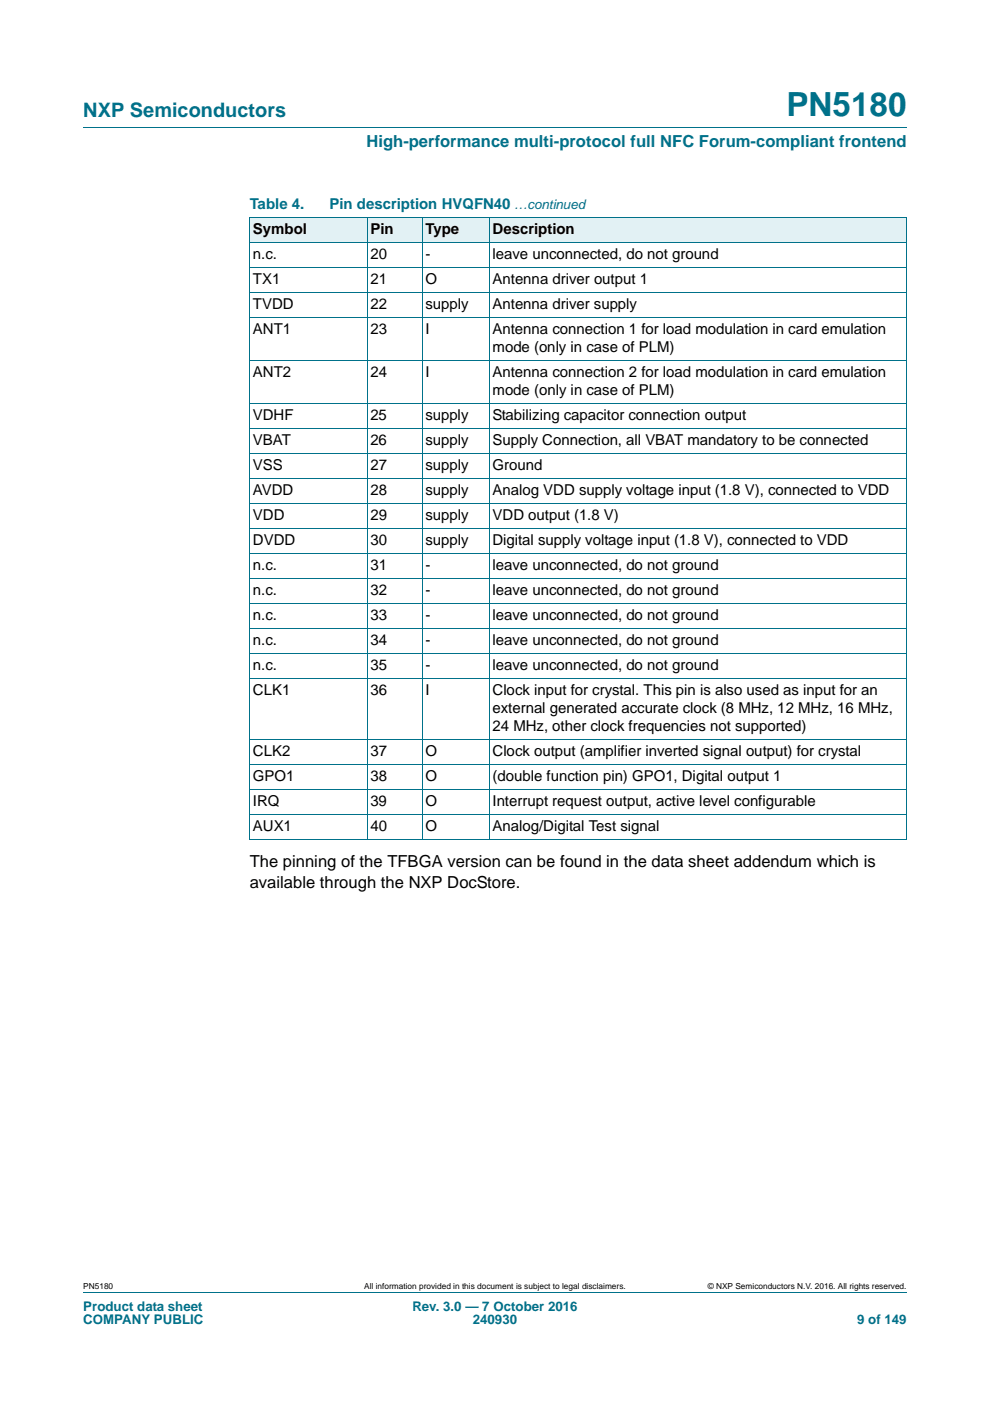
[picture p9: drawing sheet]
<svg xmlns="http://www.w3.org/2000/svg" width="210mm" height="297mm" viewBox="0 0 210 297" stroke-linecap="round" stroke-linejoin="round" font-family="sans-serif">
<defs><g id="words">
<text font-size="7" fill="#00718a" x="166.8" y="24.6">PN5180</text>
<text font-size="4.2" fill="#00718a" x="17.7" y="24.9">NXP Semiconductors</text>
<text font-size="3.5" fill="#00718a" x="77.7" y="31.1">High-performance multi-protocol full NFC Forum-compliant frontend</text>
<g font-size="3.5">
<text x="53" y="183.9">The pinning of the TFBGA version can be found in the data sheet addendum which is</text>
<text x="53" y="188.3">available through the NXP DocStore.</text>
</g>
<g font-size="3.2" fill="#00718a">
<text x="53" y="44.3">Table 4.</text>
<text x="69.9" y="44.3">Pin description HVQFN40</text>
</g>
<g font-size="3.2">
<text x="53.7" y="49.6">Symbol</text>
<text x="78.6" y="49.6">Pin</text>
<text x="90.2" y="49.6">Type</text>
<text x="104.5" y="49.6">Description</text>
<text x="53.7" y="54.8">n.c.</text>
<text x="78.6" y="54.8">20</text>
<text x="90.2" y="54.8">-</text>
<text x="104.5" y="54.8">leave unconnected, do not ground</text>
<text x="53.7" y="60.1">TX1</text>
<text x="53.7" y="65.4">TVDD</text>
<text x="78.6" y="60.1">21</text>
<text x="78.6" y="65.4">22</text>
<text x="90.2" y="60.1">O</text>
<text x="90.2" y="65.4">supply</text>
<text x="104.5" y="60.1">Antenna driver output 1</text>
<text x="104.5" y="65.4">Antenna driver supply</text>
<text x="53.7" y="70.7">ANT1</text>
<text x="78.6" y="70.7">23</text>
<text x="90.2" y="70.7">I</text>
<text x="104.5" y="70.7">Antenna connection 1 for load modulation in card emulation</text>
<text x="104.5" y="74.6">mode (only in case of PLM)</text>
<text x="53.7" y="79.9">ANT2</text>
<text x="78.6" y="79.9">24</text>
<text x="90.2" y="79.9">I</text>
<text x="104.5" y="79.9">Antenna connection 2 for load modulation in card emulation</text>
<text x="104.5" y="83.8">mode (only in case of PLM)</text>
<text x="53.7" y="89.1">VDHF</text>
<text x="78.6" y="89.1">25</text>
<text x="90.2" y="89.1">supply</text>
<text x="104.5" y="89.1">Stabilizing capacitor connection output</text>
<text x="53.7" y="94.4">VBAT</text>
<text x="78.6" y="94.4">26</text>
<text x="90.2" y="94.4">supply</text>
<text x="104.5" y="94.4">Supply Connection, all VBAT mandatory to be connected</text>
<text x="53.7" y="99.7">VSS</text>
<text x="78.6" y="99.7">27</text>
<text x="90.2" y="99.7">supply</text>
<text x="104.5" y="99.7">Ground</text>
<text x="53.7" y="105">AVDD</text>
<text x="78.6" y="105">28</text>
<text x="90.2" y="105">supply</text>
<text x="104.5" y="105">Analog VDD supply voltage input (1.8 V), connected to VDD</text>
<text x="53.7" y="110.2">VDD</text>
<text x="78.6" y="110.2">29</text>
<text x="90.2" y="110.2">supply</text>
<text x="104.5" y="110.2">VDD output (1.8 V)</text>
<text x="53.7" y="115.5">DVDD</text>
<text x="78.6" y="115.5">30</text>
<text x="90.2" y="115.5">supply</text>
<text x="104.5" y="115.5">Digital supply voltage input (1.8 V), connected to VDD</text>
<text x="53.7" y="120.8">n.c.</text>
<text x="78.6" y="120.8">31</text>
<text x="90.2" y="120.8">-</text>
<text x="104.5" y="120.8">leave unconnected, do not ground</text>
<text x="53.7" y="126.1">n.c.</text>
<text x="53.7" y="131.4">n.c.</text>
<text x="78.6" y="126.1">32</text>
<text x="78.6" y="131.4">33</text>
<text x="90.2" y="126.1">-</text>
<text x="90.2" y="131.4">-</text>
<text x="104.5" y="126.1">leave unconnected, do not ground</text>
<text x="104.5" y="131.4">leave unconnected, do not ground</text>
<text x="53.7" y="136.7">n.c.</text>
<text x="78.6" y="136.7">34</text>
<text x="90.2" y="136.7">-</text>
<text x="104.5" y="136.7">leave unconnected, do not ground</text>
<text x="53.7" y="142">n.c.</text>
<text x="78.6" y="142">35</text>
<text x="90.2" y="142">-</text>
<text x="104.5" y="142">leave unconnected, do not ground</text>
<text x="53.7" y="147.3">CLK1</text>
<text x="78.6" y="147.3">36</text>
<text x="90.2" y="147.3">I</text>
<text x="104.5" y="147.3">Clock input for crystal. This pin is also used as input for an</text>
<text x="104.5" y="151.2">external generated accurate clock (8 MHz, 12 MHz, 16 MHz,</text>
<text x="104.5" y="155.1">24 MHz, other clock frequencies not supported)</text>
<text x="53.7" y="160.4">CLK2</text>
<text x="78.6" y="160.4">37</text>
<text x="90.2" y="160.4">O</text>
<text x="104.5" y="160.4">Clock output (amplifier inverted signal output) for crystal</text>
<text x="53.7" y="165.7">GPO1</text>
<text x="78.6" y="165.7">38</text>
<text x="90.2" y="165.7">O</text>
<text x="104.5" y="165.7">(double function pin) GPO1, Digital output 1</text>
<text x="53.7" y="170.9">IRQ</text>
<text x="78.6" y="170.9">39</text>
<text x="90.2" y="170.9">O</text>
<text x="104.5" y="170.9">Interrupt request output, active level configurable</text>
<text x="53.7" y="176.2">AUX1</text>
<text x="78.6" y="176.2">40</text>
<text x="90.2" y="176.2">O</text>
<text x="104.5" y="176.2">Analog/Digital Test signal</text>
</g>
<g font-size="2.8" fill="#00718a">
<text x="109.1" y="44.3">…continued</text>
<text x="17.7" y="277.9">Product data sheet</text>
<text x="17.7" y="280.8">COMPANY PUBLIC</text>
<text x="87.5" y="277.9">Rev. 3.0 — 7 October 2016</text>
<text x="100.3" y="280.8">240930</text>
<text x="181.8" y="280.8">9 of 149</text>
</g>
<g font-size="1.8">
<text x="17.7" y="273.3">PN5180</text>
<text x="77.3" y="273.3">All information provided in this document is subject to legal disclaimers.</text>
<text x="150.1" y="273.3">© NXP Semiconductors N.V. 2016. All rights reserved.</text>
</g>
</g></defs>
<path d="M17.7 27h174.6M17.7 273.9h174.6" fill="none" stroke="#00718a" stroke-width=".21"/>
<g fill="#e2f1f4">
<path d="M53 46h24.9v5.3h-24.9z"/>
<path d="M77.9 46h11.6v5.3h-11.6z"/>
<path d="M89.5 46h14.3v5.3h-14.3z"/>
<path d="M103.8 46h88.5v5.3h-88.5z"/>
</g>
<g fill="none" stroke="#00718a" stroke-width=".21">
<path d="M52.9 46h139.4M52.9 51.3h139.4M52.9 56.6h139.4M53 46.1v131.8M77.9 46v132M89.5 46v132M103.8 46v132M192.3 46.1v131.8M52.9 61.9h139.4M52.9 67.2h139.4M52.9 76.4h139.4M52.9 85.5h139.4"/>
<path d="M52.9 90.8h139.4M52.9 96.1h139.4M52.9 101.4h139.4M52.9 106.7h139.4M52.9 112h139.4M52.9 117.3h139.4M52.9 122.6h139.4M52.9 127.9h139.4M52.9 133.2h139.4M52.9 138.5h139.4M52.9 143.8h139.4M52.9 156.8h139.4"/>
<path d="M52.9 162.1h139.4M52.9 167.4h139.4M52.9 172.7h139.4M52.9 178h139.4"/>
</g>
<use href="#words"/>
</svg>
